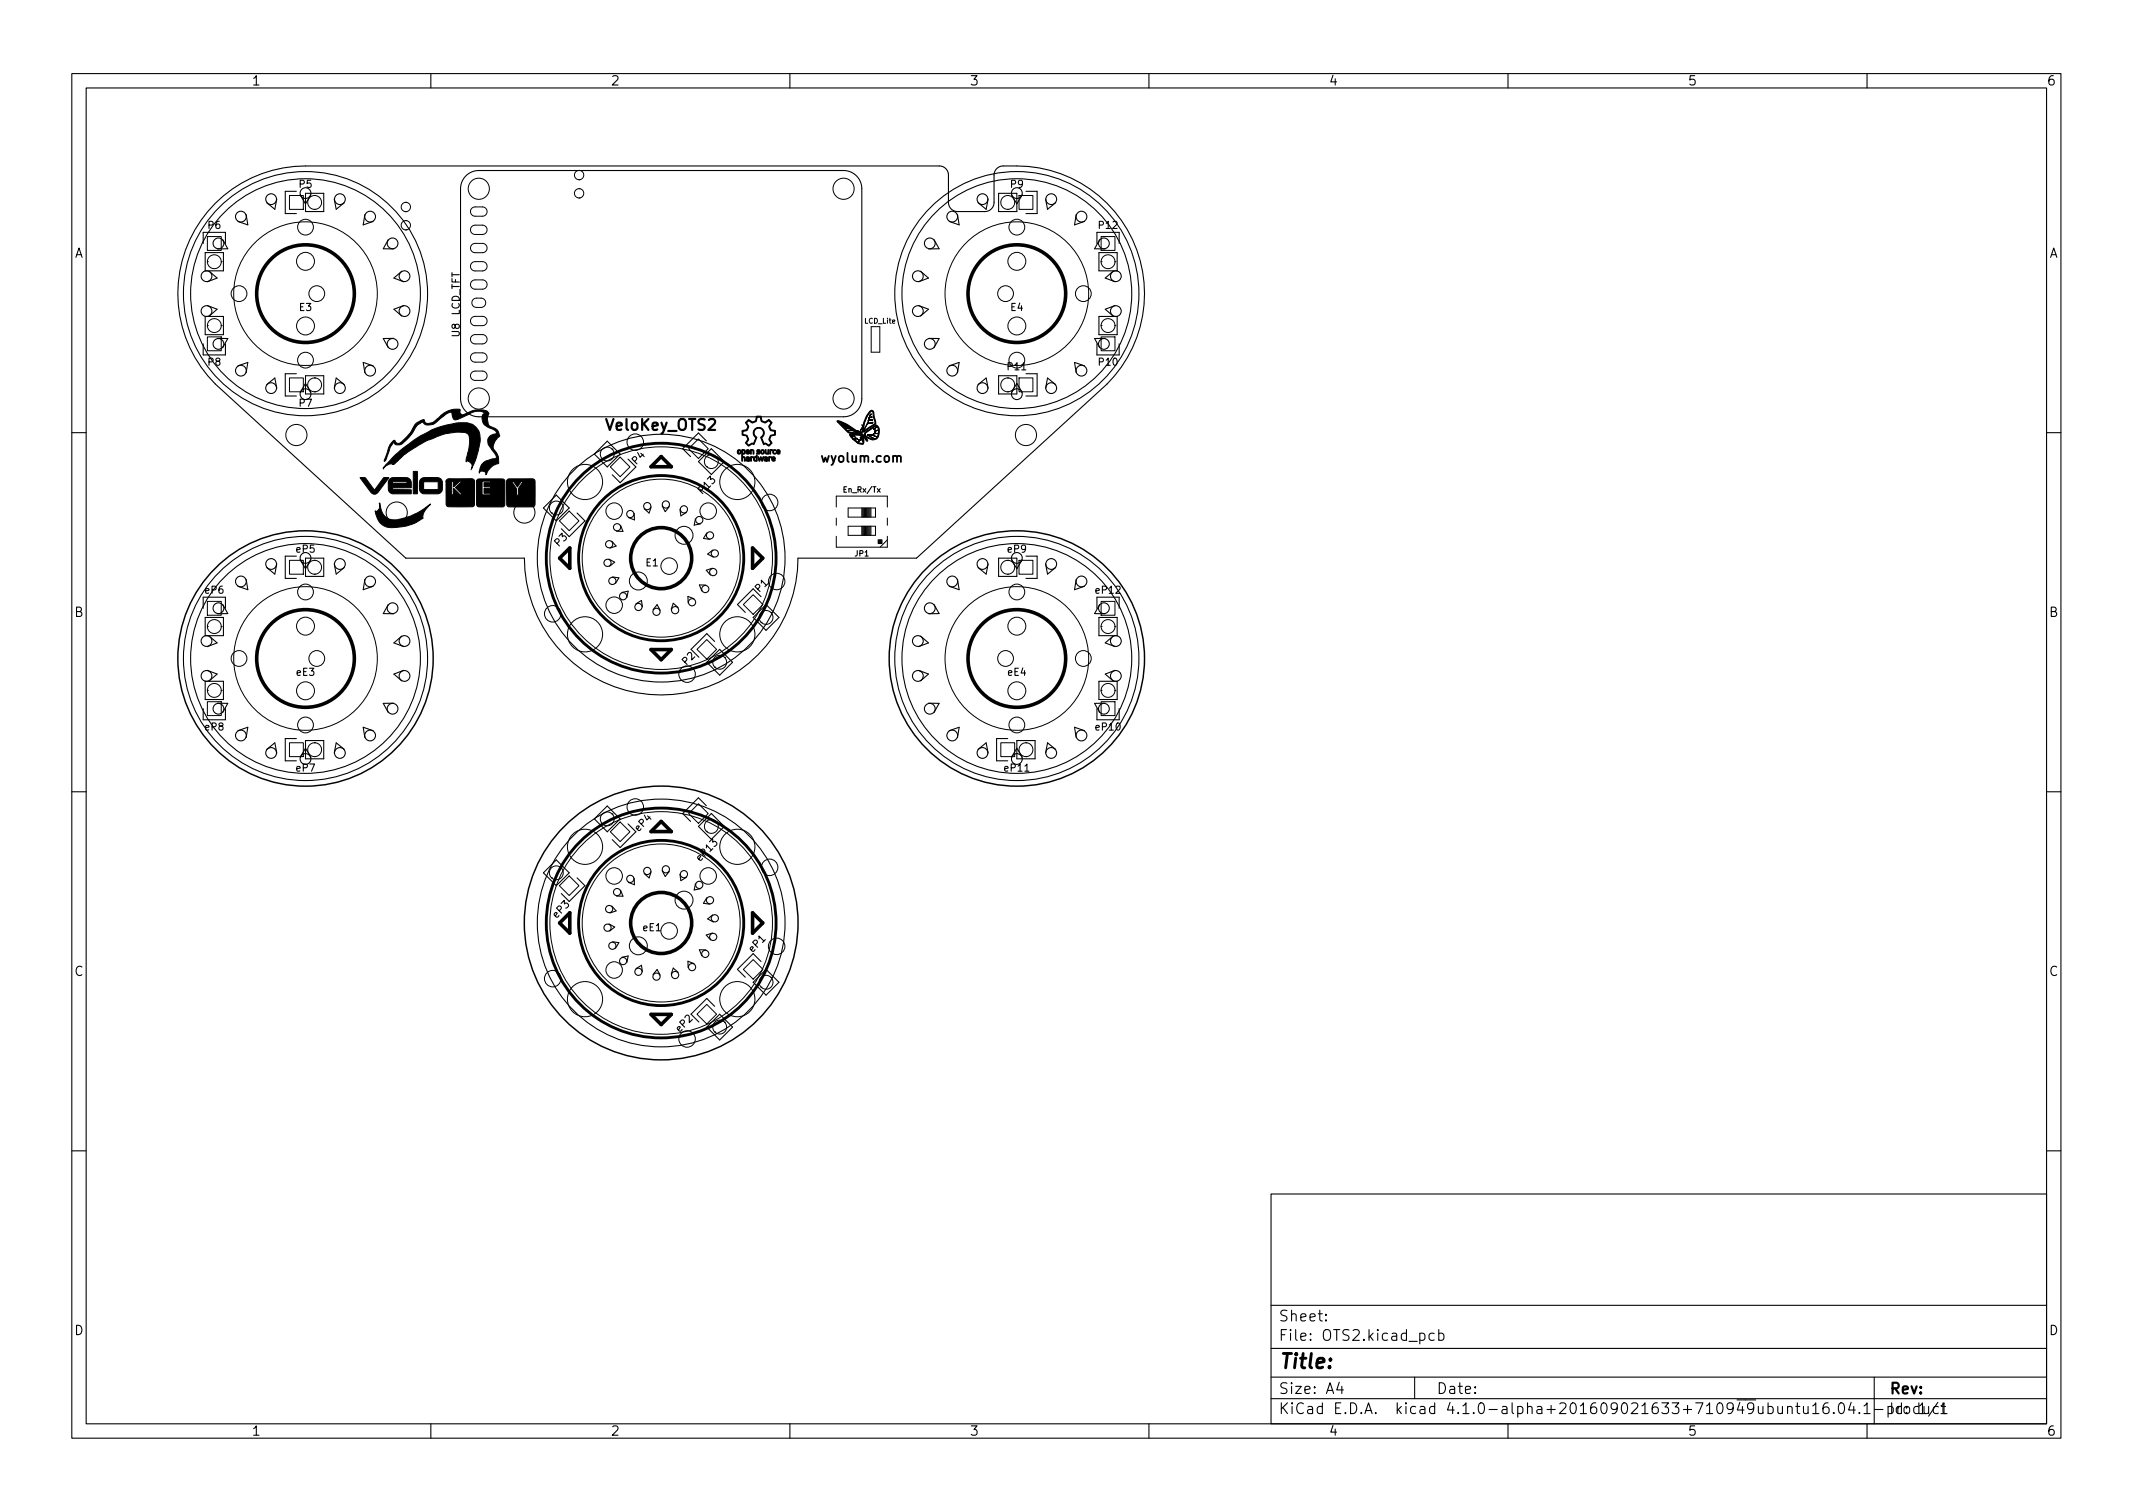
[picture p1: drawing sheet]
<svg xmlns="http://www.w3.org/2000/svg" width="297mm" height="210mm" viewBox="0 0 297 210" stroke-linecap="round" stroke-linejoin="round" font-family="sans-serif">
<defs><g id="words">
<text font-size="2.8" x="178" y="190.6">Title:</text>
<g font-size="2.1">
<text x="84.5" y="59.9">VeloKey_OTS2</text>
<text x="178" y="184">Sheet:</text>
<text x="178" y="186.7">File: OTS2.kicad_pcb</text>
<text x="178" y="196.9">KiCad E.D.A. kicad 4.1.0-alpha+201609021633+710949ubuntu16.04.1-product</text>
<text x="178" y="194.1">Size: A4</text>
<text x="200" y="194.1">Date:</text>
<text x="263" y="194.1">Rev:</text>
<text x="263" y="196.9">Id: 1/1</text>
</g>
<g font-size="1.8">
<text x="35" y="11.9">1</text>
<text x="85" y="11.9">2</text>
<text x="135" y="11.9">3</text>
<text x="185" y="11.9">4</text>
<text x="235" y="11.9">5</text>
<text x="285" y="11.9">6</text>
<text x="10.3" y="35.9">A</text>
<text x="285.3" y="35.9">A</text>
<text x="114.7" y="64.4">wyolum.com</text>
<text x="10.3" y="85.9">B</text>
<text x="285.3" y="85.9">B</text>
<text x="10.3" y="135.9">C</text>
<text x="285.3" y="135.9">C</text>
<text x="10.3" y="185.9">D</text>
<text x="285.3" y="185.9">D</text>
<text x="35" y="199.9">1</text>
<text x="85" y="199.9">2</text>
<text x="135" y="199.9">3</text>
<text x="185" y="199.9">4</text>
<text x="235" y="199.9">5</text>
<text x="285" y="199.9">6</text>
</g>
<g font-size="1.4">
<text x="41.7" y="26.1">P5</text>
<text x="140.8" y="26.1">P9</text>
<text x="29" y="31.9">P6</text>
<text x="153.1" y="31.9">P12</text>
<text x="41.7" y="43.3">E3</text>
<text x="64" y="46.9" transform="rotate(-90 64 46.9)">U8</text>
<text x="64" y="44" transform="rotate(-90 64 44)">LCD_TFT</text>
<text x="140.8" y="43.3">E4</text>
<text x="29" y="50.9">P8</text>
<text x="140.4" y="51.5">P11</text>
<text x="153.1" y="50.9">P10</text>
<text x="41.7" y="56.6">P7</text>
<text x="88.7" y="64.7" transform="rotate(-45 88.7 64.7)">P4</text>
<text x="97.9" y="68.8" transform="rotate(-45 97.9 68.8)">P13</text>
<text x="41.3" y="76.9">eP5</text>
<text x="77.9" y="76.1" transform="rotate(-45 77.9 76.1)">P3</text>
<text x="140.4" y="76.9">eP9</text>
<text x="28.6" y="82.7">eP6</text>
<text x="90" y="78.9">E1</text>
<text x="105.8" y="82.5" transform="rotate(-45 105.8 82.5)">P1</text>
<text x="152.7" y="82.7">eP12</text>
<text x="41.3" y="94.1">eE3</text>
<text x="95.6" y="92.6" transform="rotate(-45 95.6 92.6)">P2</text>
<text x="140.4" y="94.1">eE4</text>
<text x="28.6" y="101.7">eP8</text>
<text x="152.7" y="101.7">eP10</text>
<text x="41.3" y="107.4">eP7</text>
<text x="140" y="107.4">eP11</text>
<text x="89" y="115.8" transform="rotate(-45 89 115.8)">eP4</text>
<text x="97.6" y="119.9" transform="rotate(-45 97.6 119.9)">eP13</text>
<text x="77.6" y="127.8" transform="rotate(-45 77.6 127.8)">eP3</text>
<text x="89.6" y="129.7">eE1</text>
<text x="104.9" y="132.6" transform="rotate(-45 104.9 132.6)">eP1</text>
<text x="94.7" y="143.7" transform="rotate(-45 94.7 143.7)">eP2</text>
</g>
<g font-size="1.1">
<text x="117.6" y="68.6">En_Rx/Tx</text>
<text x="119.1" y="77.5">JP1</text>
</g>
<text font-size="1" x="120.4" y="45">LCD_Lite</text>
</g></defs>
<g fill="none" stroke="#000" stroke-width=".15">
<path d="M10 10.2h277v190.1h-277zM12 12.2h273v186.1h-273zM60 10.2v2M110 10.2v2M160 10.2v2M210 10.2v2M260 10.2v2M28.3 33.9v-1.5h3.1v1.5M28.6 35.2h2.5v2.5h-2.5zM29.1 37.8l1.1 .9-1.3 .5M30 28.3a17.8 17.8 0 0 1 12.5-5.2h88.3a1.27 1.27 0 0 1 1.3 1.3v3.8a1.27 1.27 0 0 0 1.2 1.3h3.9a1.27 1.27 0 0 0 1.2-1.3v-3.8a1.27 1.27 0 0 1 1.3-1.3 18.3 18.3 0 0 1 14.5 5.2 17.8 17.8 0 0 1 0 25.2l-26.6 24.2h-16.5a19 19 0 0 1-19 19.1 19 19 0 0 1-19.1-19.1h-16.5l-26.5-24.2a17.8 17.8 0 0 1 0-25.2zM31 33.4l.7 1.2-1.4 .1"/>
<path d="M34.3 29.9l.2 1.4-1.4-.5M38.5 27.7l-.2 1.4-1.2-.9M41.3 26.6h-1.6v3.1h1.6M41.8 27.1l.7 1.3 .8-1.3M42.5 26.9h2.6v2.6h-2.6zM46.5 27.7l.3 1.4 1.2-.9M50.8 29.9l-.2 1.4 1.4-.5M54.1 33.4l-.7 1.2 1.4 .1M56 37.8l-1.1 .9 1.3 .5M64.9 24.5a2.54 2.54 0 0 1 1.8-.8h50.8a2.54 2.54 0 0 1 2.5 2.6v29.2a2.54 2.54 0 0 1-2.5 2.5h-50.8a2.54 2.54 0 0 1-2.6-2.5v-29.2a2.54 2.54 0 0 1 .8-1.8zM128.2 37.8l1.1 .9-1.4 .5M130.1 33.4l.7 1.2-1.5 .1"/>
<path d="M133.3 29.9l.3 1.4-1.4-.5M137.6 27.7l-.3 1.4-1.1-.9M139.1 26.9h2.5v2.6h-2.5zM140.9 27.1l.7 1.3 .8-1.3M142.9 26.6h1.5v3.1h-1.5M145.6 27.7l.3 1.4 1.1-.9M149.9 29.9l-.3 1.4 1.4-.5M152.8 33.9v-1.5h3.1v1.5M153 35.2h2.6v2.5h-2.6zM153.1 33.4l-.7 1.2 1.5 .1M155 37.8l-1.1 .9 1.4 .5M28.3 47.9v1.5h3.1v-1.5"/>
<path d="M28.6 44.1h2.5v2.5h-2.5zM28.9 42.5l1.3 .6-1.1 .9M30.3 47.1h1.4l-.7 1.3M33.1 50.9l1.4-.4-.2 1.4M37.1 53.6l1.2-1 .2 1.5M41.3 52h-1.6v3.1h1.6M41.8 54.6l.7-1.2 .8 1.2M42.5 52.3h2.6v2.6h-2.6zM48 53.6l-1.2-1-.3 1.5M52 50.9l-1.4-.4 .2 1.4M54.8 47.1h-1.4l.7 1.3M56.2 42.5l-1.3 .6 1.1 .9"/>
<path d="M127.9 42.5l1.4 .6-1.1 .9M129.3 47.1h1.5l-.7 1.3M132.2 50.9l1.4-.4-.3 1.4M136.2 53.6l1.1-1 .3 1.5M139.1 52.3h2.5v2.6h-2.5zM140.9 54.6l.7-1.2 .8 1.2M142.9 52h1.5v3.1h-1.5M147 53.6l-1.1-1-.3 1.5M151 50.9l-1.4-.4 .3 1.4M152.8 47.9v1.5h3.1v-1.5M153 44.1h2.6v2.5h-2.6zM153.9 47.1h-1.5l.7 1.3"/>
<path d="M155.3 42.5l-1.4 .6 1.1 .9M10 60.2h2M38.5 78.5l-.2 1.4-1.2-.9M41.3 77.4h-1.6v3.1h1.6M41.8 77.9l.7 1.3 .8-1.3M42.5 77.7h2.6v2.6h-2.6zM46.5 78.5l.3 1.4 1.2-.9M77.5 68.9l1.8 1.8-1.8 1.8-1.8-1.8zM80.4 71.4l1.1 1.1-2.2 2.2-1.1-1.1M82.8 63.2l1.8-1.8 1.8 1.8-1.8 1.8zM84.8 77.9l.8 .4-.7 .5M85.2 75.4l.6 .6-.9 .3"/>
<path d="M86.4 73.2l.4 .8h-1M87.5 63.9l1.1 1.1-2.2 2.2-1.1-1.1M88.3 71.5v.9l-.8-.3M90.7 70.6l-.3 .8-.7-.6M92.2 70.5l.4 .7 .6-.7M94.7 70.9l.1 .9 .8-.4M96.8 72.2l-.1 .9 .9-.2M98.4 61.4l-1.1-1.1-2.2 2.2 1.1 1.1M98.4 74.2l-.4 .8 .9 .1M99.1 62.5l1.8 1.8-1.8 1.8-1.8-1.8zM99.2 79.1l-.8 .3 .5 .7M99.3 76.6l-.7 .6 .7 .4"/>
<path d="M137.6 78.5l-.3 1.4-1.1-.9M139.1 77.7h2.5v2.6h-2.5zM140.9 77.9l.7 1.3 .8-1.3M142.9 77.4h1.5v3.1h-1.5M145.6 78.5l.3 1.4 1.1-.9M285 60.2h2M28.3 98.7v1.5h3.1v-1.5M28.3 84.7v-1.5h3.1v1.5M28.6 94.9h2.5v2.5h-2.5zM28.6 86h2.5v2.5h-2.5zM28.9 93.3l1.3 .6-1.1 .9M29.1 88.6l1.1 .9-1.3 .5"/>
<path d="M30.3 97.9h1.4l-.7 1.3M31 84.2l.7 1.2-1.4 .1M34.3 80.7l.2 1.4-1.4-.5M50.8 80.7l-.2 1.4 1.4-.5M54.1 84.2l-.7 1.2 1.4 .1M54.8 97.9h-1.4l.7 1.3M56 88.6l-1.1 .9 1.3 .5M56.2 93.3l-1.3 .6 1.1 .9M85.3 80.3l.9 .2-.5 .7M86.6 82.5l.9-.2-.2 .9M88.6 84.1l.7-.5 .2 .9M90.9 84.9l.6-.7 .4 .8"/>
<path d="M94.4 84.6l-.6-.6-.3 .9M96.6 83.4l-.8-.4v.9M98.3 81.5l-.9-.1 .3 .9M99.5 89.3l-1.1-1.1-2.2 2.2 1.1 1.1M100.2 90.4l1.8 1.8-1.8 1.8-1.8-1.8zM106 83.1l-1.1-1.1-2.2 2.2 1.1 1.1M106.7 84.2l1.8 1.8-1.8 1.8-1.8-1.8zM127.9 93.3l1.4 .6-1.1 .9M128.2 88.6l1.1 .9-1.4 .5M129.3 97.9h1.5l-.7 1.3M130.1 84.2l.7 1.2-1.5 .1M133.3 80.7l.3 1.4-1.4-.5"/>
<path d="M149.9 80.7l-.3 1.4 1.4-.5M152.8 84.7v-1.5h3.1v1.5M152.8 98.7v1.5h3.1v-1.5M153 86h2.6v2.5h-2.6zM153 94.9h2.6v2.5h-2.6zM153.1 84.2l-.7 1.2 1.5 .1M153.9 97.9h-1.5l.7 1.3M155 88.6l-1.1 .9 1.4 .5M155.3 93.3l-1.4 .6 1.1 .9M10 110.2h2M33.1 101.7l1.4-.4-.2 1.4M37.1 104.4l1.2-1 .2 1.5"/>
<path d="M41.3 102.8h-1.6v3.1h1.6M41.8 105.4l.7-1.2 .8 1.2M42.5 103.1h2.6v2.6h-2.6zM48 104.4l-1.2-1-.3 1.5M52 101.7l-1.4-.4 .2 1.4M77.5 119.7l1.8 1.8-1.8 1.8-1.8-1.8zM84.6 112.2l1.8 1.8-1.8 1.8-1.8-1.8zM87.5 114.7l1.1 1.1-2.2 2.2-1.1-1.1M98.4 112.2l-1.1-1.1-2.2 2.2 1.1 1.1M99.1 113.3l1.8 1.8-1.8 1.8-1.8-1.8zM132.2 101.7l1.4-.4-.3 1.4M136.2 104.4l1.1-1 .3 1.5"/>
<path d="M140.3 102.8h-1.5v3.1h1.5M140.9 105.4l.7-1.2 .8 1.2M141.6 103.1h2.5v2.6h-2.5zM147 104.4l-1.1-1-.3 1.5M151 101.7l-1.4-.4 .3 1.4M285 110.2h2M80.4 122.2l1.1 1.1-2.2 2.2-1.1-1.1M84.8 128.7l.8 .4-.7 .5M85.2 126.2l.6 .6-.9 .3M85.3 131.1l.9 .2-.5 .7M86.4 124l.4 .8h-1M86.6 133.3l.9-.2-.2 .9"/>
<path d="M88.3 122.3v.9l-.8-.3M88.6 134.9l.7-.5 .2 .9M90.7 121.4l-.3 .8-.7-.6M90.9 135.7l.6-.7 .4 .8M92.2 121.3l.4 .7 .6-.7M94.4 135.4l-.6-.6-.3 .9M94.7 121.7l.1 .9 .8-.4M96.6 134.2l-.8-.4v.9M96.8 123l-.1 .9 .9-.2M98.3 132.3l-.9-.1 .3 .9M98.4 125l-.4 .8 .9 .1M99.2 129.9l-.8 .3 .5 .7"/>
<path d="M99.3 127.4l-.7 .6 .7 .4M104.9 136.8l1.8-1.8 1.8 1.8-1.8 1.8zM106 133.9l-1.1-1.1-2.2 2.2 1.1 1.1M98.4 143l1.8-1.8 1.8 1.8-1.8 1.8zM99.5 140.1l-1.1-1.1-2.2 2.2 1.1 1.1M10 160.2h2M177 166.3h108v32h-108zM285 160.2h2M60 198.3v2M110 198.3v2M160 198.3v2M177 194.8h108"/>
<path d="M177 191.8h108M177 187.8h108M177 181.8h108M184.6 183.8l.1 .1h-.1v-.1v.1M184.6 183l.1 .1h-.1v-.1v.1M186.5 192.5l-.4 1h1M186.9 193v1M197 191.8v3M199.7 185.7l-.4-.1-.3 .3v.4l.1 .3h.2h.4M200.4 185.7l.4-.1 .3 .3v.4l-.2 .3h-.1h-.4M200.4 185.1v1.5M210 198.3v2"/>
<path d="M252.4 195.8l.5-.5v1.5M252.4 196.8h.9M254.6 195.3a.59 .59 0 0 0-.7 .7v.5l.1 .3h.4l.2-.1 .1-.5-.1-.2-.5-.1-.2 .3M255.4 196.7v.1h-.1l.1-.1v.1M256.2 195.4a.36 .36 0 0 1 .6 .2 .77 .77 0 0 1-.4 1.2 1 1 0 0 1-.2-1.4zM257.8 195.3l-.4 1h1M258.1 195.8v1M258.9 196.7l.1 .1h-.1v-.1v.1M259.6 195.8l.4-.5v1.5M259.6 196.8h.8M260 198.3v2M261 191.8v6.5"/>
<path d="M261.1 196.3h1.1M269.9 195.3l-1.3 1.9M269.9 195.9l-.4-.1-.3 .3v.4l.2 .3h.1h.4M270.3 195.8l.4-.5v1.5M270.3 196.8h.8M270.4 195.8h.5M270.6 195.3v1.3v.2h.3"/>
<circle cx="28.8" cy="38.5" r=".75"/>
<circle cx="30.4" cy="33.9" r=".75"/>
<circle cx="33.5" cy="30.2" r=".75"/>
<circle cx="37.8" cy="27.7" r=".75"/>
<circle cx="42.5" cy="26.9" r=".75"/>
<circle cx="47.3" cy="27.7" r=".75"/>
<circle cx="51.5" cy="30.2" r=".75"/>
<circle cx="54.7" cy="33.9" r=".75"/>
<circle cx="56.3" cy="38.5" r=".75"/>
<circle cx="127.8" cy="38.5" r=".75"/>
<circle cx="129.5" cy="33.9" r=".75"/>
<circle cx="132.6" cy="30.2" r=".75"/>
<circle cx="136.8" cy="27.7" r=".75"/>
<circle cx="141.6" cy="26.9" r=".75"/>
<circle cx="146.4" cy="27.7" r=".75"/>
<circle cx="150.6" cy="30.2" r=".75"/>
<circle cx="153.7" cy="33.9" r=".75"/>
<circle cx="155.4" cy="38.5" r=".75"/>
<circle cx="28.8" cy="43.3" r=".75"/>
<circle cx="30.4" cy="47.9" r=".75"/>
<circle cx="33.5" cy="51.6" r=".75"/>
<circle cx="37.8" cy="54" r=".75"/>
<circle cx="42.5" cy="40.9" r="16"/>
<circle cx="42.5" cy="40.9" r="17"/>
<circle cx="42.5" cy="54.9" r=".75"/>
<circle cx="47.3" cy="54" r=".75"/>
<circle cx="51.5" cy="51.6" r=".75"/>
<circle cx="54.7" cy="47.9" r=".75"/>
<circle cx="56.3" cy="43.3" r=".75"/>
<circle cx="127.8" cy="43.3" r=".75"/>
<circle cx="129.5" cy="47.9" r=".75"/>
<circle cx="132.6" cy="51.6" r=".75"/>
<circle cx="136.8" cy="54" r=".75"/>
<circle cx="141.6" cy="40.9" r="16"/>
<circle cx="141.6" cy="40.9" r="17"/>
<circle cx="141.6" cy="54.9" r=".75"/>
<circle cx="146.4" cy="54" r=".75"/>
<circle cx="150.6" cy="51.6" r=".75"/>
<circle cx="153.7" cy="47.9" r=".75"/>
<circle cx="155.4" cy="43.3" r=".75"/>
<circle cx="37.8" cy="78.5" r=".75"/>
<circle cx="42.5" cy="77.7" r=".75"/>
<circle cx="47.3" cy="78.5" r=".75"/>
<circle cx="84.6" cy="78.4" r=".5"/>
<circle cx="84.8" cy="75.8" r=".5"/>
<circle cx="85.9" cy="73.4" r=".5"/>
<circle cx="87.8" cy="71.6" r=".5"/>
<circle cx="90.1" cy="70.5" r=".5"/>
<circle cx="92.1" cy="77.7" r="17.2"/>
<circle cx="92.7" cy="70.2" r=".5"/>
<circle cx="95.2" cy="70.9" r=".5"/>
<circle cx="97.4" cy="72.4" r=".5"/>
<circle cx="98.9" cy="74.5" r=".5"/>
<circle cx="99.3" cy="79.7" r=".5"/>
<circle cx="99.5" cy="77.1" r=".5"/>
<circle cx="136.8" cy="78.5" r=".75"/>
<circle cx="141.6" cy="77.7" r=".75"/>
<circle cx="146.4" cy="78.5" r=".75"/>
<circle cx="28.8" cy="89.3" r=".75"/>
<circle cx="28.8" cy="94.1" r=".75"/>
<circle cx="30.4" cy="98.7" r=".75"/>
<circle cx="30.4" cy="84.7" r=".75"/>
<circle cx="33.5" cy="81" r=".75"/>
<circle cx="42.5" cy="91.7" r="16"/>
<circle cx="42.5" cy="91.7" r="17"/>
<circle cx="51.5" cy="81" r=".75"/>
<circle cx="54.7" cy="98.7" r=".75"/>
<circle cx="54.7" cy="84.7" r=".75"/>
<circle cx="56.3" cy="89.3" r=".75"/>
<circle cx="56.3" cy="94.1" r=".75"/>
<circle cx="85.3" cy="80.9" r=".5"/>
<circle cx="86.8" cy="83" r=".5"/>
<circle cx="88.9" cy="84.5" r=".5"/>
<circle cx="91.4" cy="85.2" r=".5"/>
<circle cx="94" cy="85" r=".5"/>
<circle cx="96.4" cy="83.9" r=".5"/>
<circle cx="98.2" cy="82" r=".5"/>
<circle cx="127.8" cy="89.3" r=".75"/>
<circle cx="127.8" cy="94.1" r=".75"/>
<circle cx="129.5" cy="98.7" r=".75"/>
<circle cx="129.5" cy="84.7" r=".75"/>
<circle cx="132.6" cy="81" r=".75"/>
<circle cx="141.6" cy="91.7" r="16"/>
<circle cx="141.6" cy="91.7" r="17"/>
<circle cx="150.6" cy="81" r=".75"/>
<circle cx="153.7" cy="98.7" r=".75"/>
<circle cx="153.7" cy="84.7" r=".75"/>
<circle cx="155.4" cy="89.3" r=".75"/>
<circle cx="155.4" cy="94.1" r=".75"/>
<circle cx="33.5" cy="102.4" r=".75"/>
<circle cx="37.8" cy="104.8" r=".75"/>
<circle cx="42.5" cy="105.7" r=".75"/>
<circle cx="47.3" cy="104.8" r=".75"/>
<circle cx="51.5" cy="102.4" r=".75"/>
<circle cx="132.6" cy="102.4" r=".75"/>
<circle cx="136.8" cy="104.8" r=".75"/>
<circle cx="141.6" cy="105.7" r=".75"/>
<circle cx="146.4" cy="104.8" r=".75"/>
<circle cx="150.6" cy="102.4" r=".75"/>
<circle cx="84.6" cy="129.2" r=".5"/>
<circle cx="84.8" cy="126.6" r=".5"/>
<circle cx="85.3" cy="131.7" r=".5"/>
<circle cx="85.9" cy="124.2" r=".5"/>
<circle cx="86.8" cy="133.8" r=".5"/>
<circle cx="87.8" cy="122.4" r=".5"/>
<circle cx="88.9" cy="135.3" r=".5"/>
<circle cx="90.1" cy="121.3" r=".5"/>
<circle cx="91.4" cy="136" r=".5"/>
<circle cx="92.1" cy="128.5" r="17.2"/>
<circle cx="92.7" cy="121" r=".5"/>
<circle cx="94" cy="135.8" r=".5"/>
<circle cx="95.2" cy="121.7" r=".5"/>
<circle cx="96.4" cy="134.7" r=".5"/>
<circle cx="97.4" cy="123.2" r=".5"/>
<circle cx="98.2" cy="132.8" r=".5"/>
<circle cx="98.9" cy="125.3" r=".5"/>
<circle cx="99.3" cy="130.5" r=".5"/>
<circle cx="99.5" cy="127.9" r=".5"/>
</g>
<g fill="none" stroke="#000" stroke-width=".2">
<circle cx="42.5" cy="91.7" r="17.8"/>
<circle cx="141.6" cy="91.7" r="17.8"/>
<circle cx="92.1" cy="128.5" r="19.1"/>
</g>
<g fill="none" stroke="#000" stroke-width=".14">
<path d="M28.9 32.9h1.9v2h-1.9zM28.9 36.4h.1M28.9 36.4a.97 .97 0 0 0 .9 1 .97 .97 0 0 0 1-1M28.9 36.4a.97 .97 0 0 1 .9-.9 .97 .97 0 0 1 1 .9M30.8 36.4h.1M40.3 27.2h1.9v2h-1.9zM43.8 29.2h.1M43.8 27.2h.1M43.8 27.2a.97 .97 0 0 1 1 1 .97 .97 0 0 1-1 1M43.8 27.2a.97 .97 0 0 0-1 1 .97 .97 0 0 0 1 1M56.5 32h.1M56.5 30.7h.1"/>
<path d="M56.5 30.7a.65 .65 0 0 1 .7 .7 .65 .65 0 0 1-.7 .6M56.5 30.7a.65 .65 0 0 0-.6 .7 .65 .65 0 0 0 .6 .6M56.5 29.5h.1M56.5 28.2h.1M56.5 28.2a.65 .65 0 0 1 .7 .6 .65 .65 0 0 1-.7 .7M56.5 28.2a.65 .65 0 0 0-.6 .6 .65 .65 0 0 0 .6 .7M65.7 29l.4-.2h1.1a.65 .65 0 0 1 .6 .7 .65 .65 0 0 1-.6 .6h-1a.65 .65 0 0 1-.6-.4 .65 .65 0 0 1 .1-.7zM65.7 31.5l.4-.1h1.1a.65 .65 0 0 1 .6 .6 .65 .65 0 0 1-.6 .6h-1a.65 .65 0 0 1-.6-.4 .65 .65 0 0 1 .1-.7zM65.7 34.1l.4-.2h1.1a.65 .65 0 0 1 .6 .6 .65 .65 0 0 1-.6 .7h-1a.65 .65 0 0 1-.6-.4 .65 .65 0 0 1 .1-.7zM65.7 36.6l.4-.2h1.1a.65 .65 0 0 1 .6 .7 .65 .65 0 0 1-.6 .6h-1a.65 .65 0 0 1-.6-.4 .65 .65 0 0 1 .1-.7zM65.7 39.2l.4-.2h1.1a.65 .65 0 0 1 .6 .6 .65 .65 0 0 1-.6 .7h-1a.65 .65 0 0 1-.6-.4 .65 .65 0 0 1 .1-.7zM80.6 27.6h.1"/>
<path d="M80.6 26.3h.1M80.6 26.3a.65 .65 0 0 1 .7 .6 .65 .65 0 0 1-.7 .7M80.6 26.3a.65 .65 0 0 0-.6 .6 .65 .65 0 0 0 .6 .7M80.6 25h.1M80.6 23.7h.1M80.6 23.7a.65 .65 0 0 1 .7 .7 .65 .65 0 0 1-.7 .6M80.6 23.7a.65 .65 0 0 0-.6 .7 .65 .65 0 0 0 .6 .6M140.3 27.2h.1M140.3 29.2h.1M140.3 27.2a.97 .97 0 0 0-.9 1 .97 .97 0 0 0 .9 1M140.3 27.2a.97 .97 0 0 1 1 1 .97 .97 0 0 1-1 1M141.9 27.2h1.9v2h-1.9z"/>
<path d="M153.3 32.9h2v2h-2zM153.3 36.4h.1M153.3 36.4a.97 .97 0 0 0 1 1 .97 .97 0 0 0 1-1M153.3 36.4a.97 .97 0 0 1 1-.9 .97 .97 0 0 1 1 .9M155.3 36.4h.1M28.9 46.9h1.9v1.9h-1.9zM28.9 45.3h.1M28.9 45.3a.97 .97 0 0 1 .9-.9 .97 .97 0 0 1 1 .9M28.9 45.3a.97 .97 0 0 0 .9 1 .97 .97 0 0 0 1-1M30.8 45.3h.1M40.3 52.6h1.9v2h-1.9zM43.8 54.6h.1"/>
<path d="M43.8 52.6h.1M43.8 52.6a.97 .97 0 0 1 1 1 .97 .97 0 0 1-1 1M43.8 52.6a.97 .97 0 0 0-1 1 .97 .97 0 0 0 1 1M65.7 44.2l.4-.1h1.1a.65 .65 0 0 1 .6 .6 .65 .65 0 0 1-.6 .6h-1a.65 .65 0 0 1-.6-.4 .65 .65 0 0 1 .1-.7zM65.7 46.8l.4-.2h1.1a.65 .65 0 0 1 .6 .6 .65 .65 0 0 1-.6 .7h-1a.65 .65 0 0 1-.6-.4 .65 .65 0 0 1 .1-.7zM65.7 49.3l.4-.2h1.1a.65 .65 0 0 1 .6 .7 .65 .65 0 0 1-.6 .6h-1a.65 .65 0 0 1-.6-.4 .65 .65 0 0 1 .1-.7zM65.7 51.9l.4-.2h1.1a.65 .65 0 0 1 .6 .6 .65 .65 0 0 1-.6 .7h-1a.65 .65 0 0 1-.6-.4 .65 .65 0 0 1 .1-.7zM65.9 41.7l.3-.2h.8a.65 .65 0 0 1 .6 .7 .65 .65 0 0 1-.6 .6h-.6a.65 .65 0 0 1-.6-.4 .65 .65 0 0 1 .1-.7zM121.3 45.5v3.5h1.2v-3.5M140.3 52.6h.1M140.3 54.6h.1M140.3 52.6a.97 .97 0 0 0-.9 1 .97 .97 0 0 0 .9 1"/>
<path d="M140.3 52.6a.97 .97 0 0 1 1 1 .97 .97 0 0 1-1 1M141.9 52.6h1.9v2h-1.9zM153.3 46.9h2v1.9h-2zM153.3 45.3h.1M153.3 45.3a.97 .97 0 0 1 1-.9 .97 .97 0 0 1 1 .9M153.3 45.3a.97 .97 0 0 0 1 1 .97 .97 0 0 0 1-1M155.3 45.3h.1M40.3 78h1.9v2h-1.9zM43.8 80h.1M43.8 78h.1M43.8 78a.97 .97 0 0 1 1 1 .97 .97 0 0 1-1 1M43.8 78a.97 .97 0 0 0-1 1 .97 .97 0 0 0 1 1"/>
<path d="M76.8 71.4h.1M78.2 70.1h.1M78.2 70.1a.97 .97 0 0 0-1.4 0 .97 .97 0 0 0 0 1.3M78.2 70.1a.97 .97 0 0 1 0 1.3 .97 .97 0 0 1-1.4 0M79.3 71.2l1.3 1.3-1.3 1.4-1.4-1.4zM83.9 63.9h.1M85.2 62.5h.1M85.2 62.5a.97 .97 0 0 0-1.3 0 .97 .97 0 0 0 0 1.4M85.2 62.5a.97 .97 0 0 1 0 1.4 .97 .97 0 0 1-1.3 0M86.4 63.7l1.3 1.3-1.3 1.4-1.4-1.4zM95.9 62.5l1.4-1.4 1.3 1.4-1.3 1.3zM98.4 65h.1"/>
<path d="M99.7 63.6h.1M99.7 63.6a.97 .97 0 0 1 0 1.4 .97 .97 0 0 1-1.3 0M99.7 63.6a.97 .97 0 0 0-1.3 0 .97 .97 0 0 0 0 1.4M116.5 70.6v-1.5h7.1v1.5M116.5 72.1v1M116.5 74.7v1.5h7.1v-1.5M118.1 70.7h3.8v1.3h-3.8zM118.1 73.3h3.8v1.2h-3.8zM120 70.7v1.3M120 73.3v1.2M120.1 70.7v1.3M120.1 73.3v1.2"/>
<path d="M120.3 70.7v1.3M120.3 73.3v1.2M120.4 70.7v1.3M120.4 73.3v1.2M120.5 70.7v1.3M120.5 73.3v1.2M120.6 70.7v1.3M120.6 73.3v1.2M120.8 70.7v1.3M120.8 73.3v1.2M120.9 70.7v1.3M120.9 73.3v1.2"/>
<path d="M121 70.7v1.3M121 73.3v1.2M121.2 70.7v1.3M121.2 73.3v1.2M121.3 70.7v1.3M121.3 73.3v1.2M122.3 75.3h.5M122.3 75.6h.5M122.3 75.4h.5M122.3 75.2h.5v.5h-.5zM122.4 75.2v.5M122.6 75.2v.5"/>
<path d="M122.7 75.2v.5M123.6 75.2l-1 1M123.6 72.1v1M140.3 78h.1M140.3 80h.1M140.3 78a.97 .97 0 0 0-.9 1 .97 .97 0 0 0 .9 1M140.3 78a.97 .97 0 0 1 1 1 .97 .97 0 0 1-1 1M141.9 78h1.9v2h-1.9zM28.9 97.7h1.9v1.9h-1.9zM28.9 96.1h.1M28.9 96.1a.97 .97 0 0 1 .9-.9 .97 .97 0 0 1 1 .9M28.9 96.1a.97 .97 0 0 0 .9 1 .97 .97 0 0 0 1-1"/>
<path d="M28.9 83.7h1.9v2h-1.9zM28.9 87.2h.1M28.9 87.2a.97 .97 0 0 0 .9 1 .97 .97 0 0 0 1-1M28.9 87.2a.97 .97 0 0 1 .9-.9 .97 .97 0 0 1 1 .9M30.8 96.1h.1M30.8 87.2h.1M97.1 90.4l1.3-1.3 1.4 1.3-1.4 1.4zM99.5 92.9h.1M100.9 91.5h.1M100.9 91.5a.97 .97 0 0 1 0 1.4 .97 .97 0 0 1-1.4 0M100.9 91.5a.97 .97 0 0 0-1.4 0 .97 .97 0 0 0 0 1.4M103.5 84.2l1.4-1.4 1.3 1.4-1.3 1.3z"/>
<path d="M106 86.7h.1M107.4 85.3h.1M107.4 85.3a.97 .97 0 0 1 0 1.4 .97 .97 0 0 1-1.4 0M107.4 85.3a.97 .97 0 0 0-1.4 0 .97 .97 0 0 0 0 1.4M153.3 97.7h2v1.9h-2zM153.3 96.1h.1M153.3 96.1a.97 .97 0 0 1 1-.9 .97 .97 0 0 1 1 .9M153.3 96.1a.97 .97 0 0 0 1 1 .97 .97 0 0 0 1-1M153.3 83.7h2v2h-2zM153.3 87.2h.1M153.3 87.2a.97 .97 0 0 0 1 1 .97 .97 0 0 0 1-1M153.3 87.2a.97 .97 0 0 1 1-.9 .97 .97 0 0 1 1 .9"/>
<path d="M155.3 96.1h.1M155.3 87.2h.1M40.3 103.4h1.9v2h-1.9zM43.8 105.4h.1M43.8 103.4h.1M43.8 103.4a.97 .97 0 0 1 1 1 .97 .97 0 0 1-1 1M43.8 103.4a.97 .97 0 0 0-1 1 .97 .97 0 0 0 1 1M83.9 114.7h.1M85.2 113.3h.1M85.2 113.3a.97 .97 0 0 0-1.3 0 .97 .97 0 0 0 0 1.4M85.2 113.3a.97 .97 0 0 1 0 1.4 .97 .97 0 0 1-1.3 0M86.4 114.5l1.3 1.3-1.3 1.4-1.4-1.4z"/>
<path d="M95.9 113.3l1.4-1.4 1.3 1.4-1.3 1.3zM98.4 115.8h.1M99.7 114.4h.1M99.7 114.4a.97 .97 0 0 1 0 1.4 .97 .97 0 0 1-1.3 0M99.7 114.4a.97 .97 0 0 0-1.3 0 .97 .97 0 0 0 0 1.4M139.4 103.4h1.9v2h-1.9zM142.9 105.4h.1M142.9 103.4h.1M142.9 103.4a.97 .97 0 0 1 .9 1 .97 .97 0 0 1-.9 1M142.9 103.4a.97 .97 0 0 0-1 1 .97 .97 0 0 0 1 1M76.8 122.2h.1M78.2 120.9h.1"/>
<path d="M78.2 120.9a.97 .97 0 0 0-1.4 0 .97 .97 0 0 0 0 1.3M78.2 120.9a.97 .97 0 0 1 0 1.3 .97 .97 0 0 1-1.4 0M79.3 122l1.3 1.3-1.3 1.4-1.4-1.4zM98.4 139.9l1.4 1.3-1.4 1.4-1.3-1.4zM104.9 133.6l1.3 1.4-1.3 1.3-1.4-1.3zM106 137.5h.1M107.4 136.1h.1M107.4 136.1a.97 .97 0 0 1 0 1.4 .97 .97 0 0 1-1.4 0M107.4 136.1a.97 .97 0 0 0-1.4 0 .97 .97 0 0 0 0 1.4M99.5 143.7h.1M100.9 142.3h.1M100.9 142.3a.97 .97 0 0 1 0 1.4 .97 .97 0 0 1-1.4 0"/>
<path d="M100.9 142.3a.97 .97 0 0 0-1.4 0 .97 .97 0 0 0 0 1.4"/>
<circle cx="42.5" cy="31.6" r="1.1"/>
<circle cx="42.5" cy="36.4" r="1.25"/>
<circle cx="66.7" cy="26.3" r="1.47"/>
<circle cx="117.5" cy="26.3" r="1.47"/>
<circle cx="141.6" cy="31.6" r="1.1"/>
<circle cx="141.6" cy="36.4" r="1.25"/>
<circle cx="33.3" cy="40.9" r="1.1"/>
<circle cx="42.5" cy="40.9" r="10"/>
<circle cx="42.5" cy="50.1" r="1.1"/>
<circle cx="42.5" cy="45.4" r="1.25"/>
<circle cx="44.1" cy="40.9" r="1.1"/>
<circle cx="66.7" cy="55.5" r="1.47"/>
<circle cx="117.5" cy="55.5" r="1.47"/>
<circle cx="140" cy="40.9" r="1.1"/>
<circle cx="141.6" cy="40.9" r="10"/>
<circle cx="141.6" cy="50.1" r="1.1"/>
<circle cx="141.6" cy="45.4" r="1.25"/>
<circle cx="150.9" cy="40.9" r="1.1"/>
<circle cx="41.3" cy="60.6" r="1.47"/>
<circle cx="55.2" cy="71.4" r="1.47"/>
<circle cx="73" cy="71.4" r="1.47"/>
<circle cx="81.5" cy="67.1" r="2.45"/>
<circle cx="85.5" cy="71.2" r="1.15"/>
<circle cx="88.5" cy="61.6" r="1.15"/>
<circle cx="92.1" cy="77.7" r="15.5"/>
<circle cx="92.1" cy="77.7" r="11"/>
<circle cx="93.2" cy="78.8" r="1.15"/>
<circle cx="95.3" cy="74.5" r="1.25"/>
<circle cx="98.6" cy="71.2" r="1.15"/>
<circle cx="102.7" cy="67.1" r="2.45"/>
<circle cx="107.2" cy="70" r="1.15"/>
<circle cx="142.9" cy="60.6" r="1.47"/>
<circle cx="33.3" cy="91.7" r="1.1"/>
<circle cx="42.5" cy="91.7" r="10"/>
<circle cx="42.5" cy="82.4" r="1.1"/>
<circle cx="42.5" cy="87.2" r="1.25"/>
<circle cx="42.5" cy="96.2" r="1.25"/>
<circle cx="44.1" cy="91.7" r="1.1"/>
<circle cx="77" cy="85.5" r="1.15"/>
<circle cx="81.5" cy="88.3" r="2.45"/>
<circle cx="85.5" cy="84.3" r="1.15"/>
<circle cx="88.9" cy="80.9" r="1.25"/>
<circle cx="95.7" cy="93.9" r="1.15"/>
<circle cx="102.7" cy="88.3" r="2.45"/>
<circle cx="108.2" cy="81" r="1.15"/>
<circle cx="140" cy="91.7" r="1.1"/>
<circle cx="141.6" cy="91.7" r="10"/>
<circle cx="141.6" cy="82.4" r="1.1"/>
<circle cx="141.6" cy="87.2" r="1.25"/>
<circle cx="141.6" cy="96.2" r="1.25"/>
<circle cx="150.9" cy="91.7" r="1.1"/>
<circle cx="42.5" cy="100.9" r="1.1"/>
<circle cx="81.5" cy="117.9" r="2.45"/>
<circle cx="88.5" cy="112.4" r="1.15"/>
<circle cx="102.7" cy="117.9" r="2.45"/>
<circle cx="141.6" cy="100.9" r="1.1"/>
<circle cx="77" cy="136.3" r="1.15"/>
<circle cx="81.5" cy="139.1" r="2.45"/>
<circle cx="85.5" cy="122" r="1.15"/>
<circle cx="85.5" cy="135.1" r="1.15"/>
<circle cx="88.9" cy="131.7" r="1.25"/>
<circle cx="92.1" cy="128.5" r="15.5"/>
<circle cx="92.1" cy="128.5" r="11"/>
<circle cx="93.2" cy="129.6" r="1.15"/>
<circle cx="95.3" cy="125.3" r="1.25"/>
<circle cx="98.6" cy="122" r="1.15"/>
<circle cx="102.7" cy="139.1" r="2.45"/>
<circle cx="107.2" cy="120.8" r="1.15"/>
<circle cx="108.2" cy="131.8" r="1.15"/>
<circle cx="95.7" cy="144.7" r="1.15"/>
</g>
<g fill="none" stroke="#000" stroke-width=".5">
<path d="M77.9 77.7l1.4-1.4v2.8zM92.1 63.6l1.4 1.4h-2.8zM104.8 76.3l1.4 1.4-1.4 1.4zM90.7 90.4h2.8l-1.4 1.5zM90.7 115.8l1.4-1.4 1.4 1.4zM77.9 128.5l1.4-1.4v2.8zM104.8 127.1l1.4 1.4-1.4 1.4zM90.7 141.2h2.8l-1.4 1.5z"/>
<circle cx="42.5" cy="40.9" r="6.8"/>
<circle cx="141.6" cy="40.9" r="6.8"/>
<circle cx="92.1" cy="77.7" r="4.2"/>
<circle cx="42.5" cy="91.7" r="6.8"/>
<circle cx="141.6" cy="91.7" r="6.8"/>
<circle cx="92.1" cy="128.5" r="4.2"/>
</g>
<g fill="none" stroke="#000" stroke-width=".4">
<circle cx="92.1" cy="77.7" r="16"/>
<circle cx="92.1" cy="77.7" r="11.5"/>
<circle cx="92.1" cy="128.5" r="16"/>
<circle cx="92.1" cy="128.5" r="11.5"/>
</g>
<g fill="#000" stroke="#000" stroke-width=".14">
<path d="M54.7 61.4a.23 .23 0 0 1 .3-.1 .23 .23 0 0 1 .1 .3 .9 .9 0 0 0 1.2-.4l.9-1 .6-1.1 .8-.5a.32 .32 0 0 1 .4-.2 .32 .32 0 0 1 .2 .4 1.35 1.35 0 0 0 1.6-.4l1-.9 1.1-.4a1.71 1.71 0 0 1 1.2 0 .51 .51 0 0 0 .2 .6 .51 .51 0 0 0 .7-.2l1.2-.4h1.2a.61 .61 0 0 1 .6 .6 1.42 1.42 0 0 0 .3 1.7h.1a1.24 1.24 0 0 1 1.1 1.4l-.6 .6a1.1 1.1 0 0 0 .3 1.7l.2 .5v.5a.43 .43 0 0 1-.4 .6l-.8 .5-.5 .9a.47 .47 0 0 0-.4-.5 .47 .47 0 0 0-.5 .3l.1-.9 .4-.6 .4-.2 1-.3a.31 .31 0 0 0 .4-.1 .31 .31 0 0 0-.1-.4l-.8-1.2a1.09 1.09 0 0 1-.2-1.2 1.09 1.09 0 0 1 1.1-.6 1.18 1.18 0 0 0-.9-.8l-.3-.2a1.29 1.29 0 0 1-.5-1.9 2.23 2.23 0 0 0-2.3 .3l-1.3 .6a.51 .51 0 0 1-.6 0 .51 .51 0 0 1-.2-.5l-.1-.5-.6 .1-1.7 1.4-.4 .2a1.19 1.19 0 0 1-1.4-.3l-.3 .2a3.9 3.9 0 0 0-1.2 1.5l-1.3 1.3a.93 .93 0 0 1-1.2-.2l-.5 .7-.5 1.7-.3 .2 .6-1.9zM55 63.3l2.7-2.1 2.6-1.4 1.1-.4 2.2-.5h1.5l.4 .1a2.13 2.13 0 0 1 1.3 2.6l-.5 2.2-.6 1.5v-.1a.69 .69 0 0 0-.5-1l-.3 .1 .4-2.2a2.5 2.5 0 0 0-.1-1.7 3.9 3.9 0 0 0-2.2-.1l-1.1 .1-2.5 1-2.6 1.5-1.5 1.4a.64 .64 0 0 1-.6 .4l-.1-.1a1.21 1.21 0 0 0-1.2 .7l.1-.3zM104 58.6a.28 .28 0 0 1 .3-.2 .28 .28 0 0 1 .3 .2 .5 .5 0 0 0 .6 0 .5 .5 0 0 0 .1-.6l.1-.1 .6 .1v.1a.55 .55 0 0 0 .4 .6 .55 .55 0 0 0 .6-.3l.5 .4v.1a.57 .57 0 0 0-.2 .7 .57 .57 0 0 0 .6 .3l.1 .7h-.1a.58 .58 0 0 0-.6 .4 .58 .58 0 0 0 .2 .7l-.4 .4h-.1a.43 .43 0 0 0-.6-.2h-.1l-.4-1a.66 .66 0 0 0 .3-1 .66 .66 0 0 0-1.1 0 .66 .66 0 0 0 .3 1l-.3 .9a.15 .15 0 0 1-.2 .1 .15 .15 0 0 1-.2-.1l-.4 .3-.3-.2a.27 .27 0 0 1-.2-.3 .27 .27 0 0 1 .2-.2 .54 .54 0 0 0 0-.6 .54 .54 0 0 0-.6-.2l-.1-.5h.2v.4h.1a.65 .65 0 0 1 .6 .5 .65 .65 0 0 1-.2 .7 .28 .28 0 0 0 .4 .2l.3-.2 .2 .1 .3-.9a.78 .78 0 0 1-.1-1.1 .78 .78 0 0 1 1.2 0 .78 .78 0 0 1-.2 1.2l.3 .8 .2-.1 .5 .3 .3-.3-.1-.1a.63 .63 0 0 1-.1-.7 .63 .63 0 0 1 .5-.4h.2v-.4l-.3-.1a.59 .59 0 0 1-.5-.4 .59 .59 0 0 1 .2-.6l.1-.1-.3-.3-.2 .1a.51 .51 0 0 1-.8 0l-.2-.6h-.5v.2a.57 .57 0 0 1-.9 .4l-.2-.1-.3 .3 .1 .2a.62 .62 0 0 1 0 .7 .62 .62 0 0 1-.6 .3h-.2v-.1l.7-.2a.51 .51 0 0 0-.1-.8l-.1-.1zM116.6 58.6l1.2 .4 1.5 1 .5 .2 .2-.6a.26 .26 0 0 0 0-.4l.2 .2 .4-1.3a1.6 1.6 0 0 1 .9-1l.2 .3 .2 1.2a.54 .54 0 0 1-.4 .8l-1.2 .7-.2 .1v-.2a.72 .72 0 0 0 .5-.6l.2-.4 .1-.1-.1 .1 .1-.5h.1h-.1h.6h-.6l.1-.3h.1h-.1l.3-.6 .1 .1-.2 .1-.1 .3h.3h-.2l.2-.1v.1a.28 .28 0 0 0-.3 .1 .28 .28 0 0 0-.1 .3l.5-.1v.1a.39 .39 0 0 0-.6 .4h.6v-.1l-.2 .1 .3-.1a.19 .19 0 0 1-.2 .2 .19 .19 0 0 1-.2-.1l-.4 .1-.5 1 1.3-.9a.41 .41 0 0 0 .1-.6l-.1-1.1-.2-.1-.5 .4-.3 .7-.2 .5-.2 1.1h-.1l.1-.5-.2 .1a.42 .42 0 0 0 0 .7v.1a1.75 1.75 0 0 1 .8 1h-.1l-.9-1h-.3a1.91 1.91 0 0 1-1.8-.6l-1.1-1.1h.2l.8 .9a1.68 1.68 0 0 0 1.8 .6 2.29 2.29 0 0 0-1.4-.3h.7h-.7h.6a.83 .83 0 0 0-.8-.3h.4h-.4h.3a.64 .64 0 0 0-.7-.3h.4h-.4h.3l-.5-.3 .6 .2 .1 .2 .7 .4 .7 .4-.2-.2h.3l.3 .3v-.2l-.2-.1a2.19 2.19 0 0 1-1.3-.6l-1-.5-.6-.2zM120.4 60.2l1.5-1a.51 .51 0 0 1 .6 .6 1.15 1.15 0 0 1-.6 1.4 1.42 1.42 0 0 1-1.4-.4l-.2-.2h.2a1.58 1.58 0 0 0 1.2 .5l-.9-.5h.2a1.03 1.03 0 0 0 1 .4l.2-.2-.7-.2h-.7h.7l.3 .1a.24 .24 0 0 0 .4 0l.1-.3h-.5l-.3 .2h-.7h.5l.6-.3a.28 .28 0 0 0 .4 0 .28 .28 0 0 0 0-.4 .39 .39 0 0 0-.4 .4h-.1l.1-.2h-.1l.1-.1h-.1h.1l-.2-.2h.1a.25 .25 0 0 0 .3 .2 .25 .25 0 0 0 .2-.3 .25 .25 0 0 0-.3-.2l-.2 .3h-.1l.4-.4-.1-.1-1.3 .9-.2 .3h-.1zM50.2 66.5a.83 .83 0 0 1 1.1 .6l.9 1.1 1.2-1.7h.7l-1.1 1.6a.98 .98 0 0 1-1.1 .7l-.3-.3zM52.8 70.1h.1l.2 .8a1.97 1.97 0 0 0 2.8 1.3l1.2-.3 1-.5 1.9-1.2-.4 .3a1.94 1.94 0 0 0-.7 1.6l-.1 .1-1.1 .7-1.2 .4-2 .2-.6-.1-.4-.2a2.63 2.63 0 0 1-1.2-1.7v-.4a.45 .45 0 0 0 .6-.4zM54.3 66.7l.3-.2h1.4a.99 .99 0 0 1 1.1 .2 .99 .99 0 0 1 .2 1.1v.1h-2.6v.3h2.6v.6h-2.7a.88 .88 0 0 1-.5-1.2v-.4l2.6 .1v-.2h-2v.1h-.6zM57.6 65.6l.5 .1v3.1l-.5-.1zM58.6 66.7a3.6 3.6 0 0 1 2-.2 .86 .86 0 0 1 1 1.1 .89 .89 0 0 1-.2 1 .89 .89 0 0 1-.9 .2h-.5a1.67 1.67 0 0 1-1.4-.2l-.2-.4v-.6h.6v.6h2v-.4v-.7h-2v.5h-.6v-.6zM62.2 66.8l.4-.1h1.9a2.04 2.04 0 0 1 1.5 .1l.1 3.5-.1 .2-.3 .1h-3a.44 .44 0 0 1-.6-.3v-3.3h.8v1.9h.3v-.9l.9 .9h.3l-1-1 .9-.9h-.3l-.8 .8v-.8h-1.1zM66.5 66.8l2.7-.1a1.02 1.02 0 0 1 1.1 .2v3.3l-.1 .3-.2 .1h-3a.55 .55 0 0 1-.6-.2 .55 .55 0 0 1 0-.6l-.1-2.8h.8v1.9h1.3v-.2h-1v-.7h.9v-.2h-.9v-.6h.9v-.2h-2z"/>
<path d="M70.6 66.8l.2-.1h2.6a1.12 1.12 0 0 1 1.1 .2v2.2a2.26 2.26 0 0 1-.1 1.4l-.3 .1h-2.8a.54 .54 0 0 1-.6-.1 .54 .54 0 0 1-.1-.6l-.1-2.9 .8 .1a1.85 1.85 0 0 1 .6 1.4v.5h.3v-1l.7-1h-.3l-.5 .8-.6-.8h-1zM102.7 62.7a.29 .29 0 0 1 .5 0 .29 .29 0 0 1-.1 .4 .29 .29 0 0 1-.4-.1l.1-.1a.16 .16 0 0 0 .2 .2 .16 .16 0 0 0 0-.3l-.1-.1-.1 .2h-.1zM103.3 62.6l.1 .1a.27 .27 0 0 1 .4 .2 .27 .27 0 0 1-.4 .3v.5a.25 .25 0 0 1 .3 0 .25 .25 0 0 1 .1 .3v.2h-.1v-.2a.17 .17 0 0 0 0-.2 .17 .17 0 0 0-.3 0 .17 .17 0 0 0 0 .2v.2h-.1v-1.3h.1a.15 .15 0 0 0 .2 .2 .15 .15 0 0 0 .1-.2l-.2-.2-.1 .2h-.1zM103.9 63.7a.28 .28 0 0 1 .4-.1 .28 .28 0 0 1 .1 .4v.2h-.4l-.1-.2 .3 .1 .1-.2-.4 .1v-.1l.4-.1zM104 62.7l.1-.1 .2 .1 .1 .3h-.4l.1 .1h.2a.25 .25 0 0 1-.3 .1 .25 .25 0 0 1-.1-.4l.4 .1-.2-.2-.2 .1zM104.5 62.6l.4 .1 .1 .5h-.1v-.2a.16 .16 0 0 0 0-.2 .16 .16 0 0 0-.3 0v.4h-.1zM104.5 63.6h.4v.1a.18 .18 0 0 0-.3 .1 .18 .18 0 0 0 0 .2v.2h-.1zM105 63.7h.3v-.4h.1v.9h-.1a.23 .23 0 0 1-.3 0 .23 .23 0 0 1-.1-.3h.2a.14 .14 0 0 0 .1 .2 .14 .14 0 0 0 .1-.2l-.1-.2-.1 .2h-.2zM105.4 62.7l.1-.1a.15 .15 0 0 1 .2 0 .15 .15 0 0 1 .1 .2l-.2-.1-.1 .1a.24 .24 0 0 1 .3 .1 .24 .24 0 0 1 0 .4 .24 .24 0 0 1-.4-.1l-.1-.1 .1-.1 .2 .1 .1-.1a.33 .33 0 0 1-.3-.3zM105.5 63.6h.1l.2 .4 .1-.4h.1l.1 .4a.29 .29 0 0 1 .3-.4l-.2 .6h-.1l-.1-.4-.2 .4h-.1zM106 62.7a.28 .28 0 0 1 .4 0 .28 .28 0 0 1-.1 .4 .28 .28 0 0 1-.4-.1v-.1h.2a.17 .17 0 0 0 .2 .2 .17 .17 0 0 0 0-.3l-.2-.1v.2h-.2zM106.6 62.6h.1v.2a.16 .16 0 0 0 0 .3 .16 .16 0 0 0 .2 0v-.5h.2v.6h-.2a.25 .25 0 0 1-.3 0 .25 .25 0 0 1 0-.4z"/>
<path d="M106.5 63.6a.28 .28 0 0 1 .3 0 .28 .28 0 0 1 .1 .4v.2h-.4l-.1-.2 .3 .1 .1-.2-.4 .1v-.1l.4-.1zM107 63.6h.4h.1l-.1 .1a.21 .21 0 0 0-.2 .1 .21 .21 0 0 0 0 .2v.2h-.2zM107.2 62.6h.4l-.1 .1a.16 .16 0 0 0-.2 .1 .16 .16 0 0 0 0 .2v.2h-.1zM107.6 63.6a.27 .27 0 0 1 .3 0 .27 .27 0 0 1 .1 .4h-.4l.1 .1h.2a.26 .26 0 0 1-.3 .1 .26 .26 0 0 1-.1-.4h.3a.12 .12 0 0 0-.1-.1 .12 .12 0 0 0-.1 .1h-.1zM107.7 62.7l.2-.1a.11 .11 0 0 1 .1 0 .11 .11 0 0 1 0 .2 .11 .11 0 0 1-.1-.1 .2 .2 0 0 0-.2 .3 .21 .21 0 0 0 .4 .1 .28 .28 0 0 1-.5 0 .28 .28 0 0 1 .1-.4zM108.2 62.7a.27 .27 0 0 1 .4 0 .27 .27 0 0 1 .1 .3h-.4v.1h.3a.26 .26 0 0 1-.3 .1 .26 .26 0 0 1-.2-.3h.4a.12 .12 0 0 0-.1-.2 .12 .12 0 0 0-.1 .2h-.2zM118.3 60.4l1.5 .1 .1 .1a.95 .95 0 0 1 .4 1v.1a.39 .39 0 0 1-.7 .1l-.2-.2 .3 .1a.26 .26 0 0 0 .4 0 .26 .26 0 0 0 0-.3 .26 .26 0 0 0-.3-.1l-.2 .2a.51 .51 0 0 1-.6-.2l-.2-.1h.2l.5 .4 .1-.3h.2l-.7-.2a.46 .46 0 0 1-.7-.3l.2-.1a.51 .51 0 0 0 .7 .4h-.1a.48 .48 0 0 0-.5-.4l.3 .1-.6-.1-.1-.2h.2l.1 .2h.4l.3 .3a.44 .44 0 0 0 .6 .2h.1h-.2l.1-.1 .3 .3v-.3l-.4-.1h.1h-.1l.1-.1 .3 .1a1.23 1.23 0 0 0-1.3-.4l-.6-.1z"/>
</g>
<use href="#words"/>
</svg>
